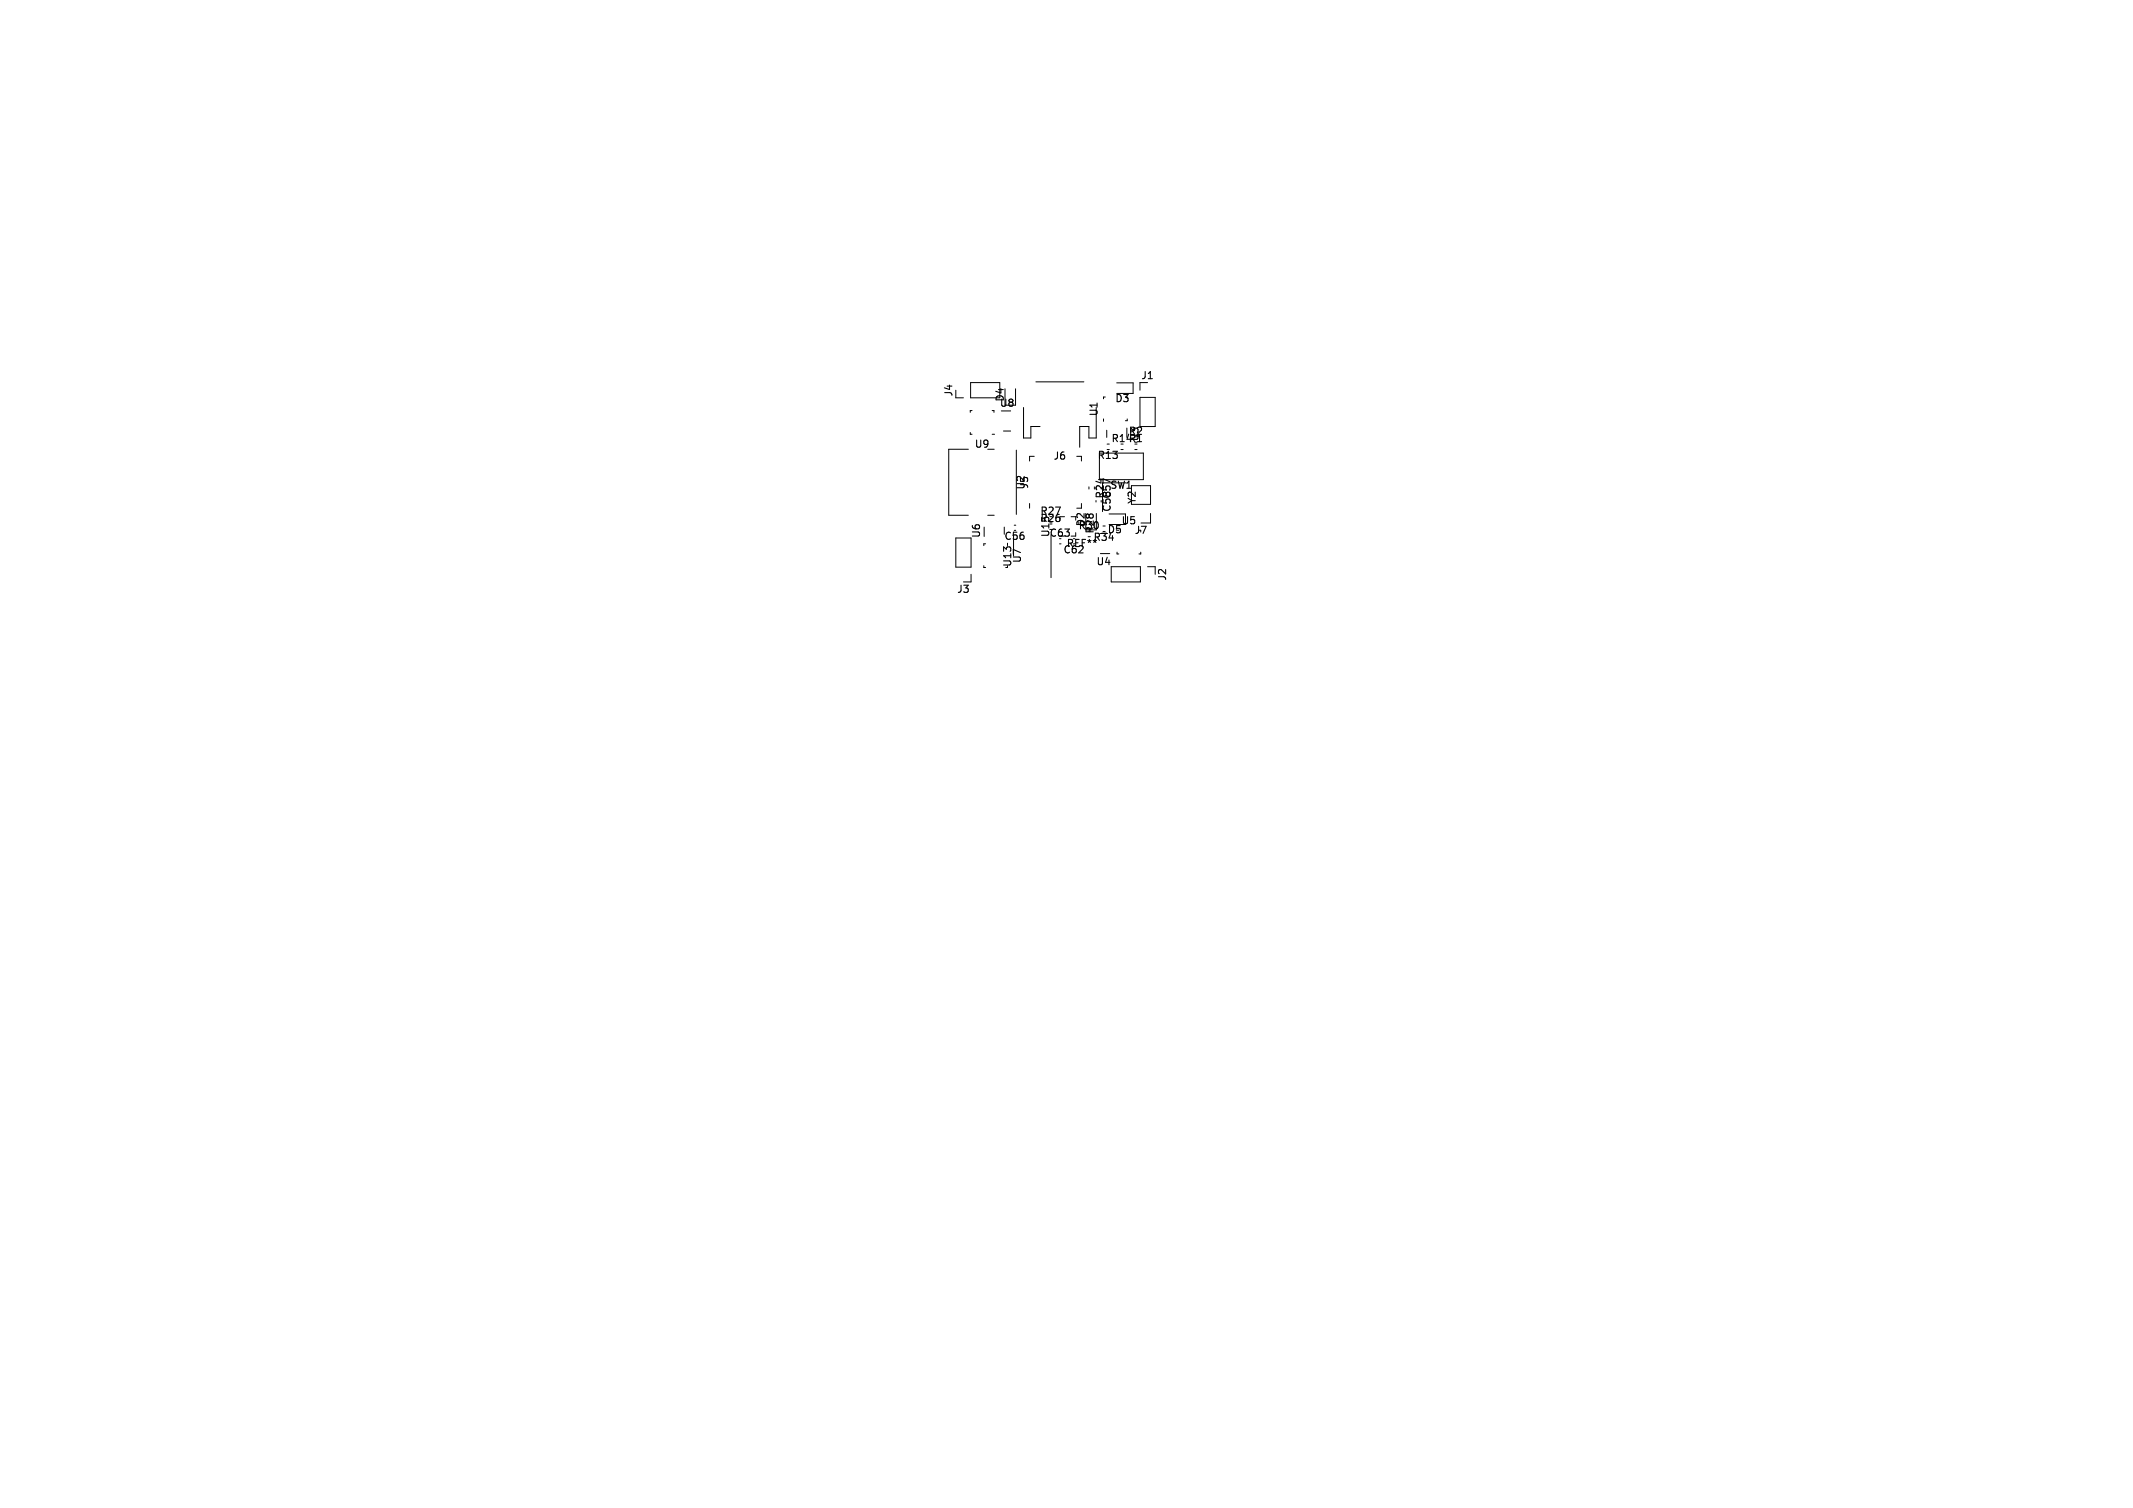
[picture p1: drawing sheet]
<svg xmlns="http://www.w3.org/2000/svg" width="297mm" height="210mm" viewBox="0 0 297 210" stroke-linecap="round" stroke-linejoin="round" font-family="sans-serif">
<defs><g id="words">
<g font-size="1.4">
<text x="158.8" y="53">J1</text>
<text x="132.8" y="55.3" transform="rotate(-90 132.8 55.3)">J4</text>
<text x="139.1" y="56.9">U8</text>
<text x="140" y="56" transform="rotate(-90 140 56)">D4</text>
<text x="153" y="58.1" transform="rotate(-90 153 58.1)">U1</text>
<text x="155.2" y="56.2">D3</text>
<text x="135.6" y="62.6">U9</text>
<text x="146.6" y="64.2">J6</text>
<text x="152.7" y="64.1">R13</text>
<text x="154.7" y="61.8">R14R1</text>
<text x="157.1" y="60.8">R2</text>
<text x="158.7" y="61.6" transform="rotate(-90 158.7 61.6)">U3</text>
<text x="142.9" y="68.3" transform="rotate(-90 142.9 68.3)">U2</text>
<text x="143.4" y="68.1" transform="rotate(-90 143.4 68.1)">J5</text>
<text x="144.8" y="71.9">R27</text>
<text x="153.9" y="69.5" transform="rotate(-90 153.9 69.5)">R24</text>
<text x="154.5" y="68.3">SW1</text>
<text x="154.9" y="71.4" transform="rotate(-90 154.9 71.4)">C58</text>
<text x="154.9" y="69.6" transform="rotate(-90 154.9 69.6)">C57</text>
<text x="158.3" y="70.3" transform="rotate(-90 158.3 70.3)">Y2</text>
<text x="136.7" y="75" transform="rotate(-90 136.7 75)">U6</text>
<text x="139.8" y="75.4">C56</text>
<text x="144.8" y="72.9">R26</text>
<text x="146.1" y="74.9">C63</text>
<text x="146.3" y="74.9" transform="rotate(-90 146.3 74.9)">U15</text>
<text x="148" y="77.3">C62</text>
<text x="148.4" y="76.4">REF**</text>
<text x="151.2" y="73.4" transform="rotate(-90 151.2 73.4)">D2</text>
<text x="152.2" y="75.5">R34</text>
<text x="152.5" y="74.4" transform="rotate(-90 152.5 74.4)">R28</text>
<text x="154.1" y="74.5">D5</text>
<text x="156.1" y="73.2">U5</text>
<text x="157.9" y="74.6">J7</text>
<text x="133.2" y="82.8">J3</text>
<text x="141" y="79" transform="rotate(-90 141 79)">U13</text>
<text x="142.4" y="78.5" transform="rotate(-90 142.4 78.5)">U7</text>
<text x="152.6" y="78.9">U4</text>
<text x="162.6" y="81" transform="rotate(-90 162.6 81)">J2</text>
</g>
</g></defs>
<path d="M153 74.3v.1" fill="none" stroke="#000" stroke-width=".15"/>
<g fill="none" stroke="#000" stroke-width=".14">
<path d="M133.1 55.4h1.1M135.2 53.3h4v2.1h-4zM135.4 57.2h-.3v.2M138.2 57.2h.2v.2M139.9 54.1v2.3h1.5v-2.3M142.5 56.7v4.3h1v-1.6h1.3M144.2 53.2h6.7M152.6 56.7v4.3h-1v-1.6h-1.3v2.9M153.7 58.3v.4M153.9 55.3h-.2v.2M154.1 59.9v1M155.5 53.3h2.3v1.5h-2.3"/>
<path d="M157 58.3v.3h-.3M158.7 55.3h2.2v4.1h-2.2zM158.7 53.3v1M133.1 74.9h2.1v4.1h-2.1zM134.8 62.6h-2.7v9.2h2.7M135.1 60.2v.3h.3M135.2 80v1h-1M137 78.8v.2h.2M137.2 75.7h-.2v.3M137.5 71.8h.9M137.5 62.6h.9M138.2 60.5h.3"/>
<path d="M139.7 60h1M139.8 73.4v1M140.3 75.6v.4M141.1 74.4v3M141.2 73.1h.2M141.2 73.9h.2M141.5 62.7v8.9M143.4 70.1v.7M144 63.6h-.6v.6M146.3 74.4v6M147.5 75.7h.2M147.6 72h.6"/>
<path d="M149.1 72h.7M149.8 74.2v.5h-.7M149.9 63.6h.7v.6M150.6 70.1v.7h-.7M151.2 71.5v2.3M151.6 67.8v.3M152.4 67.8v.3M152.6 69.7v.2M152.7 71.5v2.3M153.1 63.1h6.1v3.7h-6.1zM153.2 77.1h1.3M153.3 69.7v.2"/>
<path d="M153.6 74h.3M153.6 73.3h.3M154.2 62.6h.3M154.2 61.8h.3M154.4 71.6h2.3v1.4h-2.3M154.7 78.9h4.1v2.1h-4.1zM155.5 76.9v.2h.3M156.1 62.6h.3M156.8 67.2h-3.3v4M157.5 67.6h2.7v2.6h-2.7zM158 62.6h.3M158.8 76.9v.2h-.2"/>
<path d="M159.8 78.9h1.1v1.1M160.2 71.5v1.3h-1.3"/>
</g>
<use href="#words"/>
</svg>
